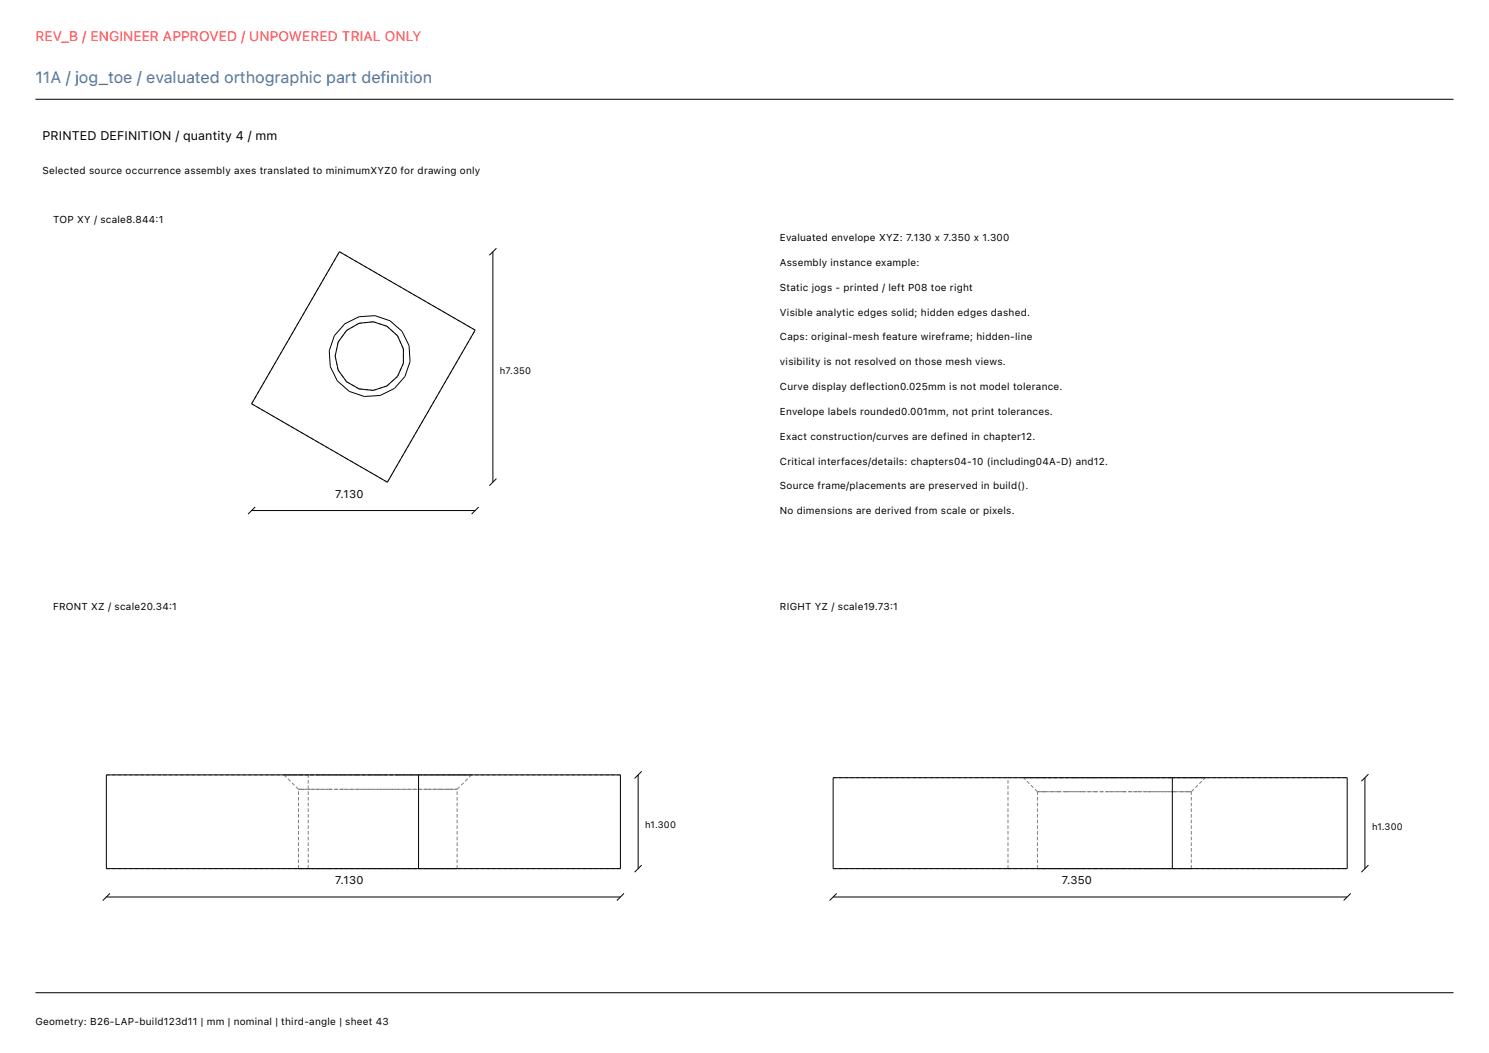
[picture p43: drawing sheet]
<svg xmlns="http://www.w3.org/2000/svg" width="420mm" height="297mm" viewBox="0 0 420 297" stroke-linecap="round" stroke-linejoin="round" font-family="sans-serif">
<defs><g id="words">
<text font-size="4.6" fill="#416e9e" x="10" y="23.4">11A / jog_toe / evaluated orthographic part definition</text>
<text font-size="3.9" fill="#ff383c" x="10" y="11.7">REV_B / ENGINEER APPROVED / UNPOWERED TRIAL ONLY</text>
<text font-size="3.5" x="12" y="39.4">PRINTED DEFINITION / quantity 4 / mm</text>
<g font-size="3.2">
<text x="94.5" y="140.4">7.130</text>
<text x="94.5" y="249.4">7.130</text>
<text x="299.5" y="249.4">7.350</text>
</g>
<g font-size="2.8">
<text x="12" y="49">Selected source occurrence assembly axes translated to minimumXYZ0 for drawing only</text>
<text x="15" y="63">TOP XY / scale8.844:1</text>
<text x="220" y="68">Evaluated envelope XYZ: 7.130 x 7.350 x 1.300</text>
<text x="220" y="75">Assembly instance example:</text>
<text x="220" y="82">Static jogs - printed / left P08 toe right</text>
<text x="220" y="89">Visible analytic edges solid; hidden edges dashed.</text>
<text x="220" y="96">Caps: original-mesh feature wireframe; hidden-line</text>
<text x="220" y="103">visibility is not resolved on those mesh views.</text>
<text x="220" y="110">Curve display deflection0.025mm is not model tolerance.</text>
<text x="220" y="117">Envelope labels rounded0.001mm, not print tolerances.</text>
<text x="220" y="124">Exact construction/curves are defined in chapter12.</text>
<text x="220" y="131">Critical interfaces/details: chapters04-10 (including04A-D) and12.</text>
<text x="220" y="138">Source frame/placements are preserved in build().</text>
<text x="220" y="145">No dimensions are derived from scale or pixels.</text>
<text x="15" y="172">FRONT XZ / scale20.34:1</text>
<text x="220" y="172">RIGHT YZ / scale19.73:1</text>
<text x="10" y="289">Geometry: B26-LAP-build123d11 | mm | nominal | third-angle | sheet 43</text>
</g>
<g font-size="2.6">
<text x="141" y="105.4">h7.350</text>
<text x="182" y="233.6">h1.300</text>
<text x="387" y="234">h1.300</text>
</g>
</g></defs>
<g fill="none" stroke="#000" stroke-width=".28">
<path d="M10 28h400M95.7 71l38.3 22.1-24.7 42.9-38.3-22.1zM139 71v65M140 70l-2 2M140 135l-2 2M71 144h63M72 143l-2 2M135 143l-2 2M30 218.6h145v26.4h-145zM118.1 218.6v26.4M180 218.6v26.4M181 217.6l-2 2"/>
<path d="M235 219.4h145v25.6h-145zM330.7 219.4v25.6M385 219.4v25.6M386 218.4l-2 2M30 253h145M31 252l-2 2M176 252l-2 2M181 244l-2 2M235 253h145M236 252l-2 2M381 252l-2 2M386 244l-2 2"/>
<path d="M10 280h400"/>
<circle cx="104.3" cy="100.4" r="9.7"/>
<circle cx="104.3" cy="100.4" r="11.5"/>
</g>
<g fill="none" stroke="#7f7f7f" stroke-width=".28" stroke-dasharray="1 .6" stroke-linecap="butt">
<path d="M95.4 96.5l-.9 3.9M97.8 93.2l-2.4 3.3M101.3 91.2l-3.5 2M105.3 90.8l-4 .4M109.1 92l-3.8-1.2M112.1 94.7l-3-2.7M113.8 98.4l-1.7-3.7M134 93.1l-38.3-22.1M71 113.9l24.7-42.9M94.5 100.4l.9 4M95.4 104.4l2.4 3.3M97.8 107.7l3.5 2"/>
<path d="M101.3 109.7l4 .4M105.3 110.1l3.8-1.2M109.1 108.9l3-2.7M112.1 106.2l1.7-3.7M113.8 102.5v-4.1M109.3 136l-38.3-22.1M109.3 136l24.7-42.9M30 218.6h56.9M80.1 218.6h.7M80.4 218.6h-.3M80.8 218.6h1.9M81.3 218.6h-.9"/>
<path d="M82.7 218.6h-1.4M82.7 218.6h3.2M84.7 218.6h-2M85.9 218.6h4.2M87.2 218.6h-2.5M90.1 218.6h-2.9M90.1 218.6h5M93.3 218.6h-3.2M95.1 218.6h5.6M96.9 218.6h-3.6M100.7 218.6h-3.8M100.7 218.6h5.9"/>
<path d="M104.6 218.6h-3.9M106.6 218.6h5.9M108.5 218.6h-3.9M112.5 218.6h-4M112.5 218.6h5.5M116.2 218.6h-3.7M118 218.6h5.1M119.8 218.6h-3.6M121.5 218.6h-1.7M123.1 218.6h4.1M123.1 218.6h-1.6M124.5 218.6h-1.4"/>
<path d="M125.9 218.6h-1.4M127.2 218.6h3.2M127.2 218.6h-1.3M128.4 218.6h-1.2M129.5 218.6h-1.1M130.4 218.6h1.9M130.4 218.6h-.9M131.2 218.6h-.8M131.8 218.6h-.6M132.3 218.6h.7M132.3 218.6h-.5M132.7 218.6h-.4"/>
<path d="M132.9 218.6h-.2M133 218.6h-.1M175 218.6h-88.1M235 219.4h49.3M284.3 219.4h95.7M288.7 219.4h.4M289.1 219.4h1.4M289.3 219.4h-.6M290.5 219.4h2.1M291.2 219.4h-1.9M292.6 219.4h2.9M294.3 219.4h-3.1"/>
<path d="M295.5 219.4h3.6M298.3 219.4h-4M299.1 219.4h4.1M303.2 219.4h-4.9M303.2 219.4h4.5M307.7 219.4h4.7M308.6 219.4h-5.4M312.4 219.4h4.8M314.3 219.4h-5.7M317.2 219.4h4.7M320 219.4h-5.7M321.9 219.4h4.4"/>
<path d="M325.5 219.4h-5.5M326.3 219.4h4M330.3 219.4h-4.8M330.3 219.4h3.5M333.8 219.4h2.7M334.4 219.4h-4.1M336.5 219.4h.5M337 219.4h.4M337.4 219.4h.4M337.4 219.4h-3M337.8 219.4h.4M338.2 219.4h.3"/>
<path d="M338.5 219.4h.3M338.8 219.4h.3M339.1 219.4h.2M339.3 219.4h.2M339.3 219.4h-1.9M339.5 219.4h.2M339.7 219.4h.1M339.8 219.4h.1M339.9 219.4h.1M340 219.4h-.7M84.2 222.6h.6M84.2 222.6l-4.1-4"/>
<path d="M84.4 222.6h-.2M84.8 222.6h1.6M85.2 222.6h-.8M86.4 222.6h-1.2M86.4 222.6h2.7M88.1 222.6h-1.7M89.1 222.6h3.5M90.2 222.6h-2.1M92.6 222.6h-2.4M92.6 222.6h4.3M95.4 222.6h-2.8M96.9 222.6h4.7"/>
<path d="M98.4 222.6h-3M101.6 222.6h-3.2M101.6 222.6h5M104.9 222.6h-3.3M106.6 222.6h4.9M108.2 222.6h-3.3M111.5 222.6h-3.3M111.5 222.6h4.8M114.7 222.6h-3.2M116.3 222.6h4.2M117.8 222.6h-3.1M119.2 222.6h-1.4"/>
<path d="M120.5 222.6h3.6M120.5 222.6h-1.3M121.8 222.6h-1.3M123 222.6h-1.2M124.1 222.6h2.6M124.1 222.6h-1.1M125.1 222.6h-1M125.9 222.6h-.8M126.7 222.6h1.7M126.7 222.6h-.8M127.4 222.6h-.7M127.9 222.6h-.5"/>
<path d="M128.4 222.6h.5M128.4 222.6h-.5M128.7 222.6h-.3M128.9 222.6h-.2M128.9 222.6l4.1-4M292.6 223.3h.4M292.6 223.3l-3.9-3.9M293 223.3h1.1M293.2 223.3h-.6M294.1 223.3h1.9M294.8 223.3h-1.6M296 223.3h2.4"/>
<path d="M297.4 223.3h-2.6M298.4 223.3h3M300.8 223.3h-3.4M301.4 223.3h3.5M304.9 223.3h-4.1M304.9 223.3h3.8M308.7 223.3h4M309.5 223.3h-4.6M312.7 223.3h4.1M314.3 223.3h-4.8M316.8 223.3h3.9M319.2 223.3h-4.9"/>
<path d="M320.7 223.3h3.8M323.8 223.3h-4.6M324.5 223.3h3.4M327.9 223.3h-4.1M327.9 223.3h2.9M330.8 223.3h2.3M331.3 223.3h-3.4M333.1 223.3h.4M333.5 223.3h.4M333.9 223.3h.3M333.9 223.3h-2.6M334.2 223.3h.3"/>
<path d="M334.5 223.3h.3M334.8 223.3h.3M335.1 223.3h.2M335.3 223.3h.2M335.5 223.3h.2M335.5 223.3h-1.6M335.7 223.3h.1M335.8 223.3h.1M335.9 223.3h.1M336 223.3h-.5M336 223.3l4-3.9M30 245h56.9"/>
<path d="M84.2 245h.6M84.2 245v-22.4M84.4 245h-.2M84.8 245h1.6M85.2 245h-.8M86.4 245h-1.2M86.4 245h2.7M86.9 245v-26.4M88.1 245h-1.7M89.1 245h3.5M90.2 245h-2.1M92.6 245h-2.4"/>
<path d="M92.6 245h4.3M95.4 245h-2.8M96.9 245h4.7M98.4 245h-3M101.6 245h-3.2M101.6 245h5M104.9 245h-3.3M106.6 245h4.9M108.2 245h-3.3M111.5 245h-3.3M111.5 245h4.8M114.7 245h-3.2"/>
<path d="M116.3 245h4.2M117.8 245h-3.1M119.2 245h-1.4M120.5 245h3.6M120.5 245h-1.3M121.8 245h-1.3M123 245h-1.2M124.1 245h2.6M124.1 245h-1.1M125.1 245h-1M125.9 245h-.8M126.7 245h1.7"/>
<path d="M126.7 245h-.8M127.4 245h-.7M127.9 245h-.5M128.4 245h.5M128.4 245h-.5M128.7 245h-.3M128.9 245h-.2M128.9 245v-22.4M175 245h-88.1M235 245h49.3M284.3 245v-25.6M284.3 245h95.7"/>
<path d="M292.6 245h.4M292.6 245v-21.7M293 245h1.1M293.2 245h-.6M294.1 245h1.9M294.8 245h-1.6M296 245h2.4M297.4 245h-2.6M298.4 245h3M300.8 245h-3.4M301.4 245h3.5M304.9 245h-4.1"/>
<path d="M304.9 245h3.8M308.7 245h4M309.5 245h-4.6M312.7 245h4.1M314.3 245h-4.8M316.8 245h3.9M319.2 245h-4.9M320.7 245h3.8M323.8 245h-4.6M324.5 245h3.4M327.9 245h-4.1M327.9 245h2.9"/>
<path d="M330.8 245h2.3M331.3 245h-3.4M333.1 245h.4M333.5 245h.4M333.9 245h.3M333.9 245h-2.6M334.2 245h.3M334.5 245h.3M334.8 245h.3M335.1 245h.2M335.3 245h.2M335.5 245h.2"/>
<path d="M335.5 245h-1.6M335.7 245h.1M335.8 245h.1M335.9 245h.1M336 245h-.5M336 245v-21.7"/>
</g>
<use href="#words"/>
</svg>
